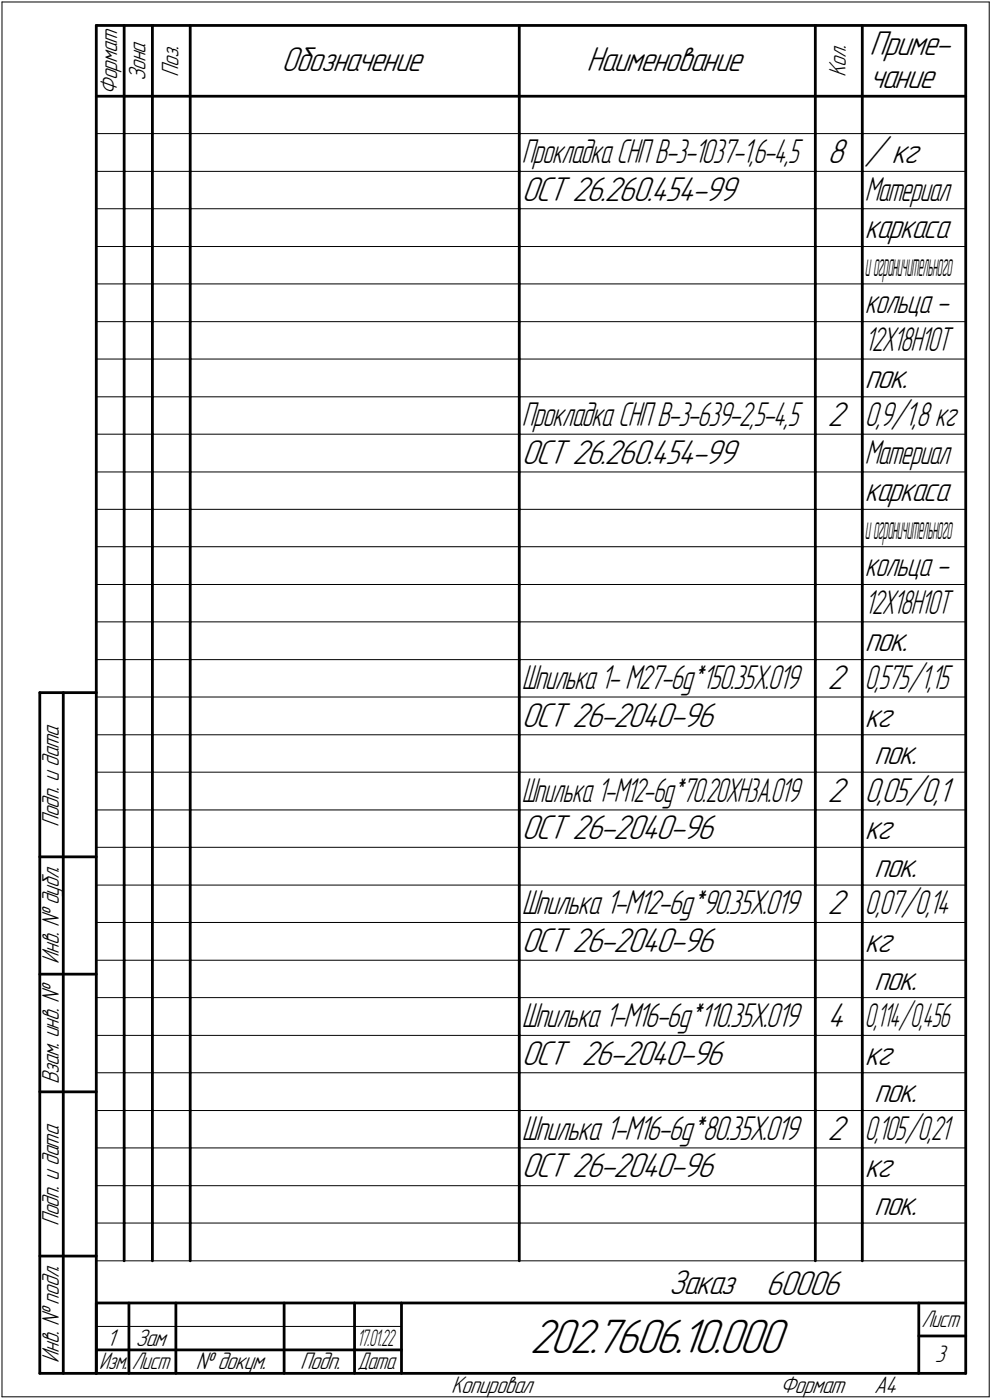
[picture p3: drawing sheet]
<svg xmlns="http://www.w3.org/2000/svg" width="211mm" height="298mm" viewBox="0 0 211 298" stroke-linecap="round" stroke-linejoin="round" font-family="sans-serif">
<defs><g id="words">
<text font-size="10.9" x="112.7" y="288.1">202.7606.10.000</text>
<g font-size="7.8">
<text x="185" y="11.7">Приме-</text>
<text x="59.9" y="15.2">Обозначение</text>
<text x="124.8" y="15.2">Наименование</text>
<text x="185" y="18.7">чание</text>
<text x="176.1" y="34.7">8</text>
<text x="184" y="34.7">/ кг</text>
<text x="111" y="42.7">ОСТ 26.260.454-99</text>
<text x="184" y="82.7">пок.</text>
<text x="176.1" y="90.7">2</text>
<text x="111" y="98.7">ОСТ 26.260.454-99</text>
<text x="184" y="138.7">пок.</text>
<text x="176.1" y="146.7">2</text>
<text x="111" y="154.7">ОСТ 26-2040-96</text>
<text x="184" y="154.7">кг</text>
<text x="186" y="162.7">пок.</text>
<text x="176.1" y="170.7">2</text>
<text x="111" y="178.7">ОСТ 26-2040-96</text>
<text x="184" y="178.7">кг</text>
<text x="186" y="186.7">пок.</text>
<text x="176.1" y="194.7">2</text>
<text x="111" y="202.7">ОСТ 26-2040-96</text>
<text x="184" y="202.7">кг</text>
<text x="186" y="210.7">пок.</text>
<text x="176.1" y="218.7">4</text>
<text x="111" y="226.7">ОСТ 26-2040-96</text>
<text x="184" y="226.7">кг</text>
<text x="186" y="234.7">пок.</text>
<text x="176.1" y="242.7">2</text>
<text x="111" y="250.7">ОСТ 26-2040-96</text>
<text x="184" y="250.7">кг</text>
<text x="186" y="258.7">пок.</text>
<text x="142.3" y="275.6">Заказ</text>
<text x="163" y="275.7">60006</text>
</g>
<g font-size="7.7">
<text x="184" y="50.7">каркаса</text>
<text x="184" y="106.7">каркаса</text>
<text x="184" y="170.7">0,05/0,1</text>
</g>
<g font-size="7.6">
<text x="111" y="34.7">Прокладка СНП В-3-1037-1,6-4,5</text>
<text x="184" y="42.7">Материал</text>
<text x="184" y="66.7">кольца -</text>
<text x="184" y="74.7">1</text>
<text x="185.5" y="74.7">2Х18Н10Т</text>
<text x="111" y="90.7">Прокладка СНП В-3-639-2,5-4,5</text>
<text x="184" y="90.7">0,9/1,8 кг</text>
<text x="184" y="98.7">Материал</text>
<text x="184" y="122.7">кольца -</text>
<text x="184" y="130.7">1</text>
<text x="185.5" y="130.7">2Х18Н10Т</text>
<text x="111" y="146.7">Шпилька 1- М27-6g*150.35Х.019</text>
<text x="184" y="146.7">0,575/1,15</text>
<text x="111" y="170.7">Шпилька 1-М12-6g*70.20ХН3А.019</text>
<text x="111" y="194.7">Шпилька 1-М12-6g*90.35Х.019</text>
<text x="184" y="194.7">0,07/0,14</text>
<text x="111" y="218.7">Шпилька 1-М16-6g*110.35Х.019</text>
<text x="111" y="242.7">Шпилька 1-М16-6g*80.35Х.019</text>
<text x="184" y="242.7">0,105/0,21</text>
</g>
<text font-size="7.5" x="184" y="218.7">0,114/0,456</text>
<g font-size="7.4">
<text x="184" y="58.7">и</text>
<text x="185.8" y="58.7">ограничительного</text>
<text x="184" y="114.7">и</text>
<text x="185.8" y="114.7">ограничительного</text>
</g>
<g font-size="5.4">
<text x="31" y="17.3" transform="rotate(-90 31 17.3)">Зона</text>
<text x="38" y="16.3" transform="rotate(-90 38 16.3)">Поз.</text>
<text x="180" y="16.3" transform="rotate(-90 180 16.3)">Кол.</text>
<text x="25" y="20.2" transform="rotate(-90 25 20.2)">Формат</text>
<text x="12.6" y="176.1" transform="rotate(-90 12.6 176.1)">Подп. и дата</text>
<text x="12.6" y="205.2" transform="rotate(-90 12.6 205.2)">Инв. № дубл.</text>
<text x="12.6" y="230.9" transform="rotate(-90 12.6 230.9)">Взам. инв. №</text>
<text x="12.6" y="261.1" transform="rotate(-90 12.6 261.1)">Подп. и дата</text>
<text x="22.7" y="286.6">1</text>
<text x="28.8" y="286.6">Зам</text>
<text x="12.6" y="290.2" transform="rotate(-90 12.6 290.2)">Инв. № подл.</text>
<text x="41.6" y="291.6">№ докум.</text>
<text x="63.9" y="291.6">Подп.</text>
<text x="198.9" y="290.1">3</text>
<text x="96" y="296.6">Копировал</text>
<text x="166" y="296.6">Формат</text>
<text x="186" y="296.6">A4</text>
</g>
<g font-size="5.3">
<text x="196.1" y="282.6">Лист</text>
<text x="21.1" y="291.6">Изм.</text>
<text x="28.1" y="291.6">Лист</text>
<text x="76.1" y="291.6">Дата</text>
</g>
<g font-size="5.2">
<text x="76" y="286.6">1</text>
<text x="76.8" y="286.6">7.01.22</text>
</g>
</g></defs>
<g fill="none" stroke="#000" stroke-width=".21">
<path d="M.4 .4h210.1zM.4 .4v297zM210.5 .4v297zM20.5 36.5h5.9zM20.5 28.4h185zM26.4 36.5h6zM32.4 36.5h8.1zM40.5 36.5h70zM110.5 36.5h63zM173.5 36.5h10zM183.5 36.5h22zM20.5 44.4h5.9z"/>
<path d="M20.5 52.5h5.9zM26.4 44.4h6zM26.4 52.5h6zM32.4 44.4h8.1zM32.4 52.5h8.1zM40.5 44.4h70zM40.5 52.5h70zM110.5 44.4h63zM110.5 52.5h63zM173.5 44.4h10zM173.5 52.5h10zM183.5 44.4h22z"/>
<path d="M183.5 52.5h22zM20.5 60.5h5.9zM20.5 68.5h5.9zM20.5 76.5h5.9zM26.4 60.5h6zM26.4 68.5h6zM26.4 76.5h6zM32.4 60.5h8.1zM32.4 68.5h8.1zM32.4 76.5h8.1zM40.5 60.5h70zM40.5 68.5h70z"/>
<path d="M40.5 76.5h70zM110.5 60.5h63zM110.5 68.5h63zM110.5 76.5h63zM173.5 60.5h10zM173.5 68.5h10zM173.5 76.5h10zM183.5 60.5h22zM183.5 68.5h22zM183.5 76.5h22zM20.5 84.5h5.9zM20.5 92.5h5.9z"/>
<path d="M26.4 84.5h6zM26.4 92.5h6zM32.4 84.5h8.1zM32.4 92.5h8.1zM40.5 84.5h70zM40.5 92.5h70zM110.5 84.5h63zM110.5 92.5h63zM173.5 84.5h10zM173.5 92.5h10zM183.5 84.5h22zM183.5 92.5h22z"/>
<path d="M20.5 100.5h5.9zM20.5 108.5h5.9zM20.5 116.4h5.9zM26.4 100.5h6zM26.4 108.5h6zM26.4 116.4h6zM32.4 100.5h8.1zM32.4 108.5h8.1zM32.4 116.4h8.1zM40.5 100.5h70zM40.5 108.5h70zM40.5 116.4h70z"/>
<path d="M110.5 100.5h63zM110.5 108.5h63zM110.5 116.4h63zM173.5 100.5h10zM173.5 108.5h10zM173.5 116.4h10zM183.5 100.5h22zM183.5 108.5h22zM183.5 116.4h22zM20.5 124.5h5.9zM20.5 132.4h5.9zM26.4 124.5h6z"/>
<path d="M26.4 132.4h6zM32.4 124.5h8.1zM32.4 132.4h8.1zM40.5 124.5h70zM40.5 132.4h70zM110.5 124.5h63zM110.5 132.4h63zM173.5 124.5h10zM173.5 132.4h10zM183.5 124.5h22zM183.5 132.4h22zM20.5 140.5h5.9z"/>
<path d="M20.5 148.4h5.9zM20.5 156.5h5.9zM26.4 140.5h6zM26.4 148.4h6zM26.4 156.5h6zM32.4 140.5h8.1zM32.4 148.4h8.1zM32.4 156.5h8.1zM40.5 140.5h70zM40.5 148.4h70zM40.5 156.5h70zM110.5 140.5h63z"/>
<path d="M110.5 148.4h63zM110.5 156.5h63zM173.5 140.5h10zM173.5 148.4h10zM173.5 156.5h10zM183.5 140.5h22zM183.5 148.4h22zM183.5 156.5h22zM20.5 164.4h5.9zM20.5 172.5h5.9zM26.4 164.4h6zM26.4 172.5h6z"/>
<path d="M32.4 164.4h8.1zM32.4 172.5h8.1zM40.5 164.4h70zM40.5 172.5h70zM110.5 164.4h63zM110.5 172.5h63zM173.5 164.4h10zM173.5 172.5h10zM183.5 164.4h22zM183.5 172.5h22zM20.5 180.4h5.9zM20.5 188.5h5.9z"/>
<path d="M20.5 196.4h5.9zM26.4 180.4h6zM26.4 188.5h6zM26.4 196.4h6zM32.4 180.4h8.1zM32.4 188.5h8.1zM32.4 196.4h8.1zM40.5 180.4h70zM40.5 188.5h70zM40.5 196.4h70zM110.5 180.4h63zM110.5 188.5h63z"/>
<path d="M110.5 196.4h63zM173.5 180.4h10zM173.5 188.5h10zM173.5 196.4h10zM183.5 180.4h22zM183.5 188.5h22zM183.5 196.4h22zM20.5 204.5h5.9zM20.5 212.4h5.9zM26.4 204.5h6zM26.4 212.4h6zM32.4 204.5h8.1z"/>
<path d="M32.4 212.4h8.1zM40.5 204.5h70zM40.5 212.4h70zM110.5 204.5h63zM110.5 212.4h63zM173.5 204.5h10zM173.5 212.4h10zM183.5 204.5h22zM183.5 212.4h22zM20.5 220.5h5.9zM20.5 228.4h5.9zM20.5 236.5h5.9z"/>
<path d="M26.4 220.5h6zM26.4 228.4h6zM26.4 236.5h6zM32.4 220.5h8.1zM32.4 228.4h8.1zM32.4 236.5h8.1zM40.5 220.5h70zM40.5 228.4h70zM40.5 236.5h70zM110.5 220.5h63zM110.5 228.4h63zM110.5 236.5h63z"/>
<path d="M173.5 220.5h10zM173.5 228.4h10zM173.5 236.5h10zM183.5 220.5h22zM183.5 228.4h22zM183.5 236.5h22zM20.5 244.4h5.9zM20.5 252.5h5.9zM26.4 244.4h6zM26.4 252.5h6zM32.4 244.4h8.1zM32.4 252.5h8.1z"/>
<path d="M40.5 244.4h70zM40.5 252.5h70zM110.5 244.4h63zM110.5 252.5h63zM173.5 244.4h10zM173.5 252.5h10zM183.5 244.4h22zM183.5 252.5h22zM20.5 260.4h185zM20.5 268.5h185zM.4 297.4h210.1zM20.5 282.4h64.9z"/>
</g>
<g fill="none" stroke="#000" stroke-width=".59">
<path d="M20.5 5.4h185zM20.5 5.4v287zM26.4 5.4v23zM32.4 5.4v23zM40.5 5.4v23zM110.5 5.4v23zM173.5 5.4v23zM183.5 5.4v23zM205.5 5.4v287zM20.5 20.5h5.9zM26.4 28.4v8.1zM26.4 36.5v7.9z"/>
<path d="M26.4 20.5h6zM32.4 28.4v8.1zM32.4 36.5v7.9zM32.4 20.5h8.1zM40.5 28.4v8.1zM40.5 36.5v7.9zM40.5 20.5h70zM110.5 28.4v8.1zM110.5 36.5v7.9zM110.5 20.5h63zM173.5 28.4v8.1zM173.5 36.5v7.9z"/>
<path d="M173.5 20.5h10zM183.5 28.4v8.1zM183.5 36.5v7.9zM183.5 20.5h22zM26.4 44.4v8.1zM26.4 52.5v8zM32.4 44.4v8.1zM32.4 52.5v8zM40.5 44.4v8.1zM40.5 52.5v8zM110.5 44.4v8.1zM110.5 52.5v8z"/>
<path d="M173.5 44.4v8.1zM173.5 52.5v8zM183.5 44.4v8.1zM183.5 52.5v8zM26.4 60.5v8zM26.4 68.5v8zM26.4 76.5v8zM32.4 60.5v8zM32.4 68.5v8zM32.4 76.5v8zM40.5 60.5v8zM40.5 68.5v8z"/>
<path d="M40.5 76.5v8zM110.5 60.5v8zM110.5 68.5v8zM110.5 76.5v8zM173.5 60.5v8zM173.5 68.5v8zM173.5 76.5v8zM183.5 60.5v8zM183.5 68.5v8zM183.5 76.5v8zM26.4 84.5v8zM26.4 92.5v8z"/>
<path d="M32.4 84.5v8zM32.4 92.5v8zM40.5 84.5v8zM40.5 92.5v8zM110.5 84.5v8zM110.5 92.5v8zM173.5 84.5v8zM173.5 92.5v8zM183.5 84.5v8zM183.5 92.5v8zM26.4 100.5v8zM26.4 108.5v7.9z"/>
<path d="M26.4 116.4v8.1zM32.4 100.5v8zM32.4 108.5v7.9zM32.4 116.4v8.1zM40.5 100.5v8zM40.5 108.5v7.9zM40.5 116.4v8.1zM110.5 100.5v8zM110.5 108.5v7.9zM110.5 116.4v8.1zM173.5 100.5v8zM173.5 108.5v7.9z"/>
<path d="M173.5 116.4v8.1zM183.5 100.5v8zM183.5 108.5v7.9zM183.5 116.4v8.1zM26.4 124.5v7.9zM26.4 132.4v8.1zM32.4 124.5v7.9zM32.4 132.4v8.1zM40.5 124.5v7.9zM40.5 132.4v8.1zM110.5 124.5v7.9zM110.5 132.4v8.1z"/>
<path d="M173.5 124.5v7.9zM173.5 132.4v8.1zM183.5 124.5v7.9zM183.5 132.4v8.1zM8.5 147.5v144.9zM8.5 147.5h12zM13.5 147.5v144.9zM26.4 140.5v7.9zM26.4 148.4v8.1zM26.4 156.5v7.9zM32.4 140.5v7.9zM32.4 148.4v8.1z"/>
<path d="M32.4 156.5v7.9zM40.5 140.5v7.9zM40.5 148.4v8.1zM40.5 156.5v7.9zM110.5 140.5v7.9zM110.5 148.4v8.1zM110.5 156.5v7.9zM173.5 140.5v7.9zM173.5 148.4v8.1zM173.5 156.5v7.9zM183.5 140.5v7.9zM183.5 148.4v8.1z"/>
<path d="M183.5 156.5v7.9zM26.4 164.4v8.1zM26.4 172.5v7.9zM32.4 164.4v8.1zM32.4 172.5v7.9zM40.5 164.4v8.1zM40.5 172.5v7.9zM110.5 164.4v8.1zM110.5 172.5v7.9zM173.5 164.4v8.1zM173.5 172.5v7.9zM183.5 164.4v8.1z"/>
<path d="M183.5 172.5v7.9zM8.5 182.5h12zM26.4 180.4v8.1zM26.4 188.5v7.9zM26.4 196.4v8.1zM32.4 180.4v8.1zM32.4 188.5v7.9zM32.4 196.4v8.1zM40.5 180.4v8.1zM40.5 188.5v7.9zM40.5 196.4v8.1zM110.5 180.4v8.1z"/>
<path d="M110.5 188.5v7.9zM110.5 196.4v8.1zM173.5 180.4v8.1zM173.5 188.5v7.9zM173.5 196.4v8.1zM183.5 180.4v8.1zM183.5 188.5v7.9zM183.5 196.4v8.1zM8.5 207.4h12zM26.4 204.5v7.9zM26.4 212.4v8.1zM32.4 204.5v7.9z"/>
<path d="M32.4 212.4v8.1zM40.5 204.5v7.9zM40.5 212.4v8.1zM110.5 204.5v7.9zM110.5 212.4v8.1zM173.5 204.5v7.9zM173.5 212.4v8.1zM183.5 204.5v7.9zM183.5 212.4v8.1zM8.5 232.5h12zM26.4 220.5v7.9zM26.4 228.4v8.1z"/>
<path d="M26.4 236.5v7.9zM32.4 220.5v7.9zM32.4 228.4v8.1zM32.4 236.5v7.9zM40.5 220.5v7.9zM40.5 228.4v8.1zM40.5 236.5v7.9zM110.5 220.5v7.9zM110.5 228.4v8.1zM110.5 236.5v7.9zM173.5 220.5v7.9zM173.5 228.4v8.1z"/>
<path d="M173.5 236.5v7.9zM183.5 220.5v7.9zM183.5 228.4v8.1zM183.5 236.5v7.9zM26.4 244.4v8.1zM26.4 252.5v7.9zM32.4 244.4v8.1zM32.4 252.5v7.9zM40.5 244.4v8.1zM40.5 252.5v7.9zM110.5 244.4v8.1zM110.5 252.5v7.9z"/>
<path d="M173.5 244.4v8.1zM173.5 252.5v7.9zM183.5 244.4v8.1zM183.5 252.5v7.9zM8.5 267.5h12zM20.5 277.5h185zM20.5 277.5v14.9zM26.4 260.4v8.1zM27.4 277.5v14.9zM32.4 260.4v8.1zM37.4 277.5v14.9zM40.5 260.4v8.1z"/>
<path d="M60.5 277.5v14.9zM75.4 277.5v14.9zM85.4 277.5v14.9zM110.5 260.4v8.1zM173.5 260.4v8.1zM183.5 260.4v8.1zM195.5 277.5v14.9zM8.5 292.4h12zM20.5 292.4h185zM20.5 287.4h6.9zM27.4 287.4h10zM37.4 287.4h23.1z"/>
<path d="M60.5 287.4h14.9zM75.4 287.4h10zM195.5 284.5h10z"/>
</g>
<use href="#words"/>
</svg>
